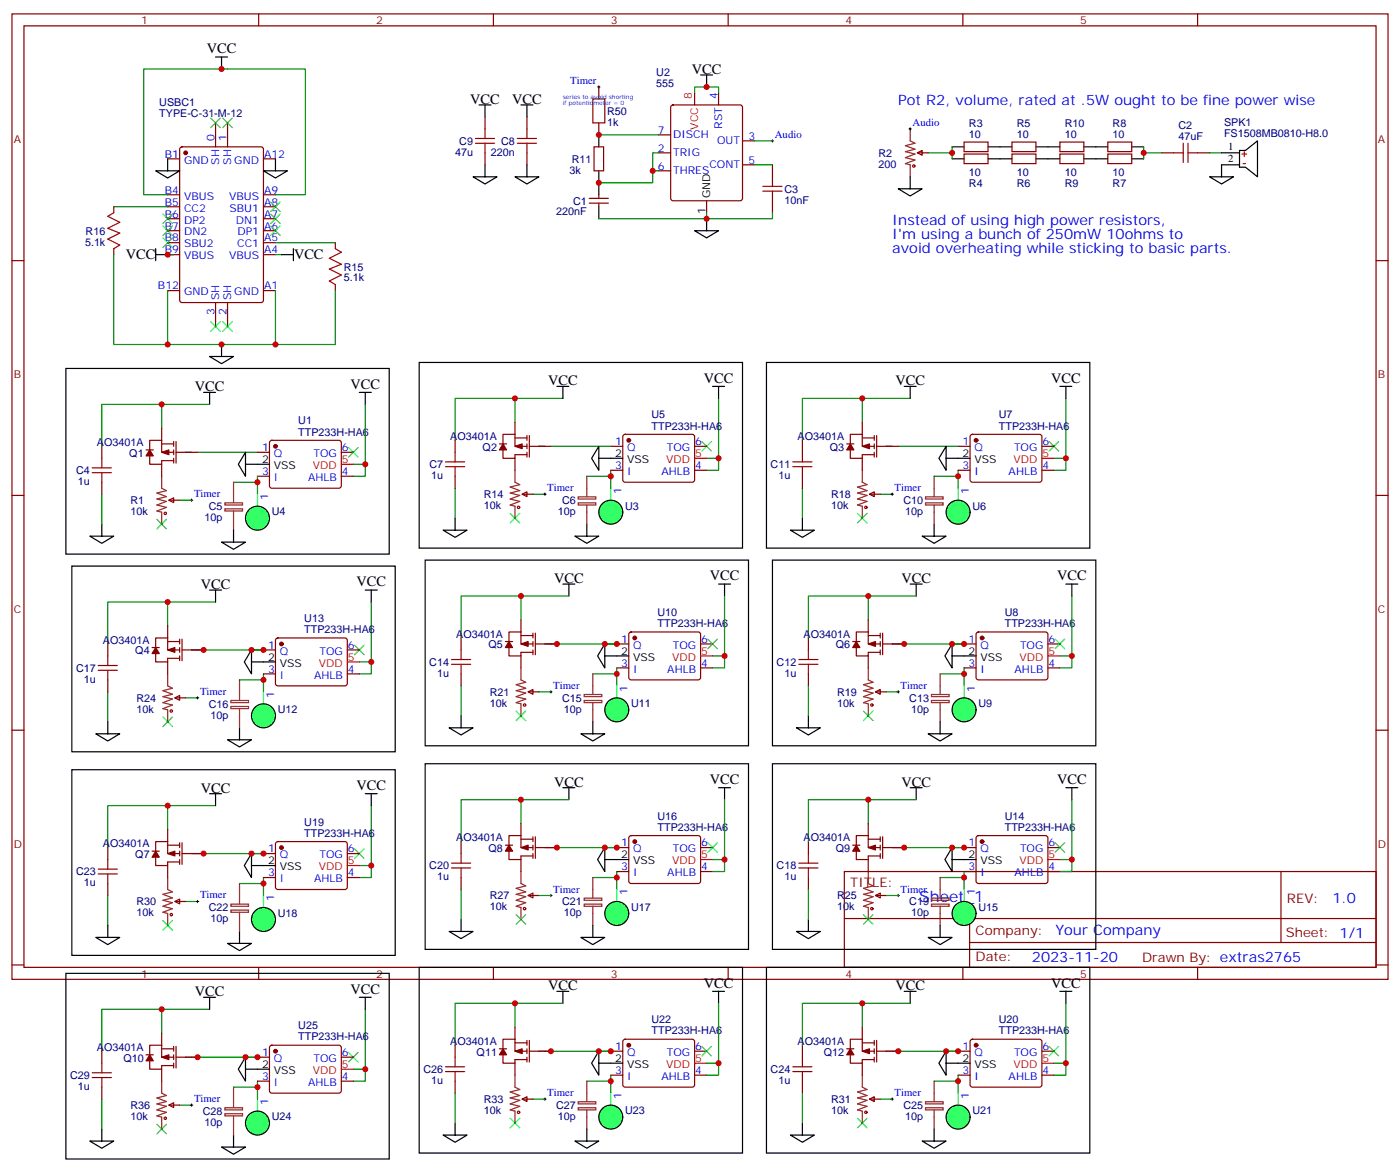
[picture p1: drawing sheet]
<svg xmlns="http://www.w3.org/2000/svg" width="412mm" height="345mm" viewBox="0 0 412 345" stroke-linecap="round" stroke-linejoin="round" font-family="sans-serif">
<defs><g id="words">
<text font-size="4.6" fill="#00f" x="270.8" y="265.7">Sheet_1</text>
<g font-size="4.2">
<text x="60.9" y="15.6">VCC</text>
<text x="203.8" y="21.7">VCC</text>
<text x="138.5" y="30.5">VCC</text>
<text x="150.9" y="30.5">VCC</text>
<text x="37" y="76.4">VCC</text>
<text x="86.6" y="76.4">VCC</text>
<text x="161.5" y="113.5">VCC</text>
<text x="207.3" y="112.7">VCC</text>
<text x="263.8" y="113.5">VCC</text>
<text x="309.6" y="112.7">VCC</text>
<text x="57.4" y="115.2">VCC</text>
<text x="103.2" y="114.5">VCC</text>
<text x="59.1" y="173.5">VCC</text>
<text x="105" y="172.7">VCC</text>
<text x="163.2" y="171.7">VCC</text>
<text x="209.1" y="170.9">VCC</text>
<text x="265.5" y="171.7">VCC</text>
<text x="311.4" y="170.9">VCC</text>
<text x="59.1" y="233.4">VCC</text>
<text x="105" y="232.6">VCC</text>
<text x="163.2" y="231.7">VCC</text>
<text x="209.1" y="230.9">VCC</text>
<text x="265.5" y="231.7">VCC</text>
<text x="311.4" y="230.9">VCC</text>
<text x="57.4" y="293.4">VCC</text>
<text x="103.2" y="292.6">VCC</text>
<text x="161.5" y="291.6">VCC</text>
<text x="207.3" y="290.9">VCC</text>
<text x="263.8" y="291.6">VCC</text>
<text x="309.6" y="290.9">VCC</text>
</g>
<g font-size="4.2" fill="#00f">
<text x="264.6" y="30.9">Pot R2, volume, rated at .5W ought to be fine power wise</text>
<text x="262.8" y="66.2">Instead of using high power resistors,</text>
<text x="262.8" y="70.4">I'm using a bunch of 250mW 10ohms to</text>
<text x="262.8" y="74.6">avoid overheating while sticking to basic parts.</text>
<text x="392.5" y="265.9">1.0</text>
<text x="310.9" y="275.5">Your Company</text>
<text x="304" y="283.3">2023-11-20</text>
</g>
<g font-size="3.9" fill="#800">
<text x="250.5" y="261.3">TITLE:</text>
<text x="379.1" y="265.9">REV:</text>
<text x="287.4" y="275.5">Company:</text>
<text x="378.7" y="276.1">Sheet: 1/1</text>
<text x="287.4" y="283.1">Date:</text>
<text x="336.4" y="283.2">Drawn By: extras2765</text>
</g>
<g font-size="3.2" fill="#800">
<text x="41.6" y="7.1">1</text>
<text x="110.8" y="7.1">2</text>
<text x="179.9" y="7.1">3</text>
<text x="249.1" y="7.1">4</text>
<text x="318.2" y="7.1">5</text>
<text x="4.1" y="42.2">A</text>
<text x="405.9" y="42.2">A</text>
<text x="4.1" y="111.3">B</text>
<text x="405.9" y="111.3">B</text>
<text x="4.1" y="180.5">C</text>
<text x="405.9" y="180.5">C</text>
<text x="4.1" y="249.6">D</text>
<text x="405.9" y="249.6">D</text>
<text x="41.6" y="287.9">1</text>
<text x="110.8" y="287.9">2</text>
<text x="179.9" y="287.9">3</text>
<text x="249.1" y="287.9">4</text>
<text x="318.2" y="287.9">5</text>
</g>
<g font-size="3.2" fill="#000080">
<text x="193.3" y="22.4">U2</text>
<text x="193.3" y="25.6">555</text>
<text x="46.9" y="34.4">TYPE-C-31-M-12</text>
<text x="46.9" y="31.2">USBC1</text>
<text x="178.9" y="33.8">R50</text>
<text x="178.9" y="37">1k</text>
<text x="285.4" y="40.8">10</text>
<text x="285.4" y="37.5">R3</text>
<text x="299.5" y="40.8">10</text>
<text x="299.5" y="37.5">R5</text>
<text x="313.6" y="40.8">10</text>
<text x="313.6" y="37.5">R10</text>
<text x="327.7" y="40.8">10</text>
<text x="327.7" y="37.5">R8</text>
<text x="347.1" y="41.1">47uF</text>
<text x="347.1" y="38">C2</text>
<text x="360.6" y="40.3">FS1508MB0810-H8.0</text>
<text x="360.6" y="37.1">SPK1</text>
<text x="134.1" y="45.9">47u</text>
<text x="135.3" y="42.6">C9</text>
<text x="144.6" y="45.9">220n</text>
<text x="147.6" y="42.6">C8</text>
<text x="168.4" y="47.9">R11</text>
<text x="258.7" y="46.1">R2</text>
<text x="167.7" y="51.1">3k</text>
<text x="258.7" y="49.4">200</text>
<text x="285.4" y="51.7">10</text>
<text x="299.5" y="51.7">10</text>
<text x="313.6" y="51.7">10</text>
<text x="327.7" y="51.7">10</text>
<text x="231.1" y="60">10nF</text>
<text x="231.1" y="56.8">C3</text>
<text x="285.4" y="55">R4</text>
<text x="299.5" y="55">R6</text>
<text x="313.6" y="55">R9</text>
<text x="327.7" y="55">R7</text>
<text x="163.9" y="63.4">220nF</text>
<text x="168.8" y="60.3">C1</text>
<text x="25.2" y="69.1">R16</text>
<text x="25" y="72.3">5.1k</text>
<text x="101.2" y="82.9">5.1k</text>
<text x="101.2" y="79.7">R15</text>
<text x="87.9" y="125">U1</text>
<text x="191.9" y="123.3">U5</text>
<text x="294.2" y="123.3">U7</text>
<text x="28.6" y="131.4">AO3401A</text>
<text x="87.9" y="128.3">TTP233H-HA6</text>
<text x="132.6" y="129.6">AO3401A</text>
<text x="191.9" y="126.5">TTP233H-HA6</text>
<text x="234.9" y="129.6">AO3401A</text>
<text x="294.2" y="126.5">TTP233H-HA6</text>
<text x="38.1" y="134.5">Q1</text>
<text x="126.5" y="137.8">C7</text>
<text x="142.2" y="132.8">Q2</text>
<text x="227" y="137.8">C11</text>
<text x="244.5" y="132.8">Q3</text>
<text x="22.4" y="139.6">C4</text>
<text x="22.9" y="142.9">1u</text>
<text x="127" y="141.1">1u</text>
<text x="229.3" y="141.1">1u</text>
<text x="38.4" y="148.5">R1</text>
<text x="142.5" y="149.9">10k</text>
<text x="142.5" y="146.7">R14</text>
<text x="165.6" y="148.5">C6</text>
<text x="244.8" y="149.9">10k</text>
<text x="244.8" y="146.7">R18</text>
<text x="266.1" y="148.5">C10</text>
<text x="38.4" y="151.7">10k</text>
<text x="60.3" y="153.5">10p</text>
<text x="61.5" y="150.2">C5</text>
<text x="80.1" y="151.8">U4</text>
<text x="164.3" y="151.7">10p</text>
<text x="184.1" y="150.1">U3</text>
<text x="266.6" y="151.7">10p</text>
<text x="286.5" y="150.1">U6</text>
<text x="89.6" y="183.2">U13</text>
<text x="193.7" y="184.7">TTP233H-HA6</text>
<text x="193.7" y="181.5">U10</text>
<text x="296" y="184.7">TTP233H-HA6</text>
<text x="296" y="181.5">U8</text>
<text x="30.3" y="189.6">AO3401A</text>
<text x="89.6" y="186.5">TTP233H-HA6</text>
<text x="134.4" y="187.8">AO3401A</text>
<text x="143.9" y="191">Q5</text>
<text x="236.7" y="187.8">AO3401A</text>
<text x="246.2" y="191">Q6</text>
<text x="22.4" y="197.8">C17</text>
<text x="39.9" y="192.7">Q4</text>
<text x="126.5" y="196.1">C14</text>
<text x="228.8" y="196.1">C12</text>
<text x="24.7" y="201.1">1u</text>
<text x="128.8" y="199.3">1u</text>
<text x="231.1" y="199.3">1u</text>
<text x="40.2" y="209.9">10k</text>
<text x="40.2" y="206.7">R24</text>
<text x="61.5" y="208.5">C16</text>
<text x="144.3" y="208.1">10k</text>
<text x="144.3" y="204.9">R21</text>
<text x="165.6" y="206.7">C15</text>
<text x="166.1" y="209.9">10p</text>
<text x="185.9" y="208.3">U11</text>
<text x="246.6" y="208.1">10k</text>
<text x="246.6" y="204.9">R19</text>
<text x="267.9" y="206.7">C13</text>
<text x="268.4" y="209.9">10p</text>
<text x="288.2" y="208.3">U9</text>
<text x="62" y="211.7">10p</text>
<text x="81.8" y="210">U12</text>
<text x="89.6" y="243.2">U19</text>
<text x="193.7" y="244.7">TTP233H-HA6</text>
<text x="193.7" y="241.4">U16</text>
<text x="296" y="244.7">TTP233H-HA6</text>
<text x="296" y="241.4">U14</text>
<text x="30.3" y="249.5">AO3401A</text>
<text x="89.6" y="246.5">TTP233H-HA6</text>
<text x="134.4" y="247.8">AO3401A</text>
<text x="143.9" y="250.9">Q8</text>
<text x="236.7" y="247.8">AO3401A</text>
<text x="246.2" y="250.9">Q9</text>
<text x="22.4" y="257.8">C23</text>
<text x="39.9" y="252.7">Q7</text>
<text x="126.5" y="256">C20</text>
<text x="228.8" y="256">C18</text>
<text x="24.7" y="261">1u</text>
<text x="128.8" y="259.3">1u</text>
<text x="231.1" y="259.3">1u</text>
<text x="40.2" y="269.8">10k</text>
<text x="40.2" y="266.6">R30</text>
<text x="61.5" y="268.4">C22</text>
<text x="144.3" y="268.1">10k</text>
<text x="144.3" y="264.9">R27</text>
<text x="165.6" y="266.7">C21</text>
<text x="166.1" y="269.9">10p</text>
<text x="185.9" y="268.2">U17</text>
<text x="246.6" y="268.1">10k</text>
<text x="246.6" y="264.9">R25</text>
<text x="267.9" y="266.7">C19</text>
<text x="268.4" y="269.9">10p</text>
<text x="288.2" y="268.2">U15</text>
<text x="62" y="271.6">10p</text>
<text x="81.8" y="270">U18</text>
<text x="87.9" y="303.2">U25</text>
<text x="191.9" y="304.7">TTP233H-HA6</text>
<text x="191.9" y="301.4">U22</text>
<text x="294.2" y="304.7">TTP233H-HA6</text>
<text x="294.2" y="301.4">U20</text>
<text x="28.6" y="309.5">AO3401A</text>
<text x="87.9" y="306.4">TTP233H-HA6</text>
<text x="132.6" y="307.7">AO3401A</text>
<text x="140.4" y="310.9">Q11</text>
<text x="234.9" y="307.7">AO3401A</text>
<text x="242.7" y="310.9">Q12</text>
<text x="20.6" y="317.8">C29</text>
<text x="36.3" y="312.7">Q10</text>
<text x="124.7" y="316">C26</text>
<text x="227" y="316">C24</text>
<text x="22.9" y="321">1u</text>
<text x="127" y="319.3">1u</text>
<text x="229.3" y="319.3">1u</text>
<text x="38.4" y="329.8">10k</text>
<text x="38.4" y="326.6">R36</text>
<text x="59.7" y="328.4">C28</text>
<text x="80.1" y="330">U24</text>
<text x="142.5" y="328">10k</text>
<text x="142.5" y="324.9">R33</text>
<text x="163.8" y="326.6">C27</text>
<text x="164.3" y="329.8">10p</text>
<text x="184.1" y="328.2">U23</text>
<text x="244.8" y="328">10k</text>
<text x="244.8" y="324.9">R31</text>
<text x="266.1" y="326.6">C25</text>
<text x="266.6" y="329.8">10p</text>
<text x="286.5" y="328.2">U21</text>
<text x="60.3" y="331.6">10p</text>
</g>
<g font-size="3.2" fill="#00f">
<text x="167.9" y="24.7">Timer</text>
<text x="211.3" y="29.1" transform="rotate(-90 211.3 29.1)">4</text>
<text x="63.1" y="41.5" transform="rotate(-90 63.1 41.5)">0</text>
<text x="66.7" y="41.5" transform="rotate(-90 66.7 41.5)">1</text>
<text x="193.8" y="39.4">7</text>
<text x="198.3" y="40.8">DISCH</text>
<text x="212.7" y="37.9" transform="rotate(-90 212.7 37.9)">RST</text>
<text x="220.5" y="41.1">3</text>
<text x="228.2" y="40.6">Audio</text>
<text x="268.8" y="37.1">Audio</text>
<text x="48.5" y="46.4">B1</text>
<text x="77.8" y="46.4">A12</text>
<text x="193.8" y="44.7">2</text>
<text x="198.3" y="46.1">TRIG</text>
<text x="211.2" y="42.5">OUT</text>
<text x="54.2" y="48.2">GND</text>
<text x="64.6" y="48.5" transform="rotate(-90 64.6 48.5)">SH</text>
<text x="68.1" y="48.5" transform="rotate(-90 68.1 48.5)">SH</text>
<text x="69" y="48.2">GND</text>
<text x="193.8" y="50">6</text>
<text x="198.3" y="51.4">THRES</text>
<text x="209" y="49.6">CONT</text>
<text x="220.5" y="48.2">5</text>
<text x="48.5" y="57">B4</text>
<text x="54.2" y="58.8">VBUS</text>
<text x="67.5" y="58.8">VBUS</text>
<text x="77.8" y="57">A9</text>
<text x="48.5" y="60.5">B5</text>
<text x="48.5" y="64.1">B6</text>
<text x="54.2" y="62.3">CC2</text>
<text x="54.2" y="65.8">DP2</text>
<text x="67.6" y="62.3">SBU1</text>
<text x="69.5" y="65.8">DN1</text>
<text x="77.8" y="64.1">A7</text>
<text x="77.8" y="60.5">A8</text>
<text x="48.5" y="67.6">B7</text>
<text x="48.5" y="71.1">B8</text>
<text x="54.2" y="69.4">DN2</text>
<text x="69.9" y="69.4">DP1</text>
<text x="77.8" y="71.1">A5</text>
<text x="77.8" y="67.6">A6</text>
<text x="48.5" y="74.6">B9</text>
<text x="54.2" y="72.9">SBU2</text>
<text x="54.2" y="76.4">VBUS</text>
<text x="67.5" y="76.4">VBUS</text>
<text x="69.9" y="72.9">CC1</text>
<text x="77.8" y="74.6">A4</text>
<text x="46.5" y="85.2">B12</text>
<text x="54.2" y="87">GND</text>
<text x="64.6" y="88.4" transform="rotate(-90 64.6 88.4)">SH</text>
<text x="68.1" y="88.4" transform="rotate(-90 68.1 88.4)">SH</text>
<text x="69" y="87">GND</text>
<text x="77.8" y="85.2">A1</text>
<text x="63.1" y="92.9" transform="rotate(-90 63.1 92.9)">3</text>
<text x="66.7" y="92.9" transform="rotate(-90 66.7 92.9)">2</text>
<text x="181.3" y="131.1">1</text>
<text x="204.8" y="131.1">6</text>
<text x="283.6" y="131.1">1</text>
<text x="307.1" y="131.1">6</text>
<text x="77.2" y="132.9">1</text>
<text x="80.7" y="134.6">Q</text>
<text x="92.3" y="134.6">TOG</text>
<text x="100.7" y="132.9">6</text>
<text x="184.7" y="132.9">Q</text>
<text x="196.4" y="132.9">TOG</text>
<text x="287.1" y="132.9">Q</text>
<text x="298.7" y="132.9">TOG</text>
<text x="77.2" y="139.9">3</text>
<text x="80.7" y="141.7">I</text>
<text x="90.7" y="141.7">AHLB</text>
<text x="100.7" y="139.9">4</text>
<text x="181.3" y="138.1">3</text>
<text x="184.7" y="139.9">I</text>
<text x="194.8" y="139.9">AHLB</text>
<text x="204.8" y="138.1">4</text>
<text x="283.6" y="138.1">3</text>
<text x="287.1" y="139.9">I</text>
<text x="297.1" y="139.9">AHLB</text>
<text x="307.1" y="138.1">4</text>
<text x="57.1" y="146.4">Timer</text>
<text x="79" y="147.3" transform="rotate(-90 79 147.3)">1</text>
<text x="161.2" y="144.7">Timer</text>
<text x="183.1" y="145.6" transform="rotate(-90 183.1 145.6)">1</text>
<text x="263.5" y="144.7">Timer</text>
<text x="285.4" y="145.6" transform="rotate(-90 285.4 145.6)">1</text>
<text x="78.9" y="191.1">1</text>
<text x="102.5" y="191.1">6</text>
<text x="183" y="189.3">1</text>
<text x="186.5" y="191.1">Q</text>
<text x="198.2" y="191.1">TOG</text>
<text x="206.6" y="189.3">6</text>
<text x="285.3" y="189.3">1</text>
<text x="288.8" y="191.1">Q</text>
<text x="300.5" y="191.1">TOG</text>
<text x="308.9" y="189.3">6</text>
<text x="82.4" y="192.8">Q</text>
<text x="94.1" y="192.8">TOG</text>
<text x="183" y="196.4">3</text>
<text x="206.6" y="196.4">4</text>
<text x="285.3" y="196.4">3</text>
<text x="308.9" y="196.4">4</text>
<text x="78.9" y="198.1">3</text>
<text x="82.4" y="199.9">I</text>
<text x="92.5" y="199.9">AHLB</text>
<text x="102.5" y="198.1">4</text>
<text x="163" y="202.9">Timer</text>
<text x="184.9" y="203.8" transform="rotate(-90 184.9 203.8)">1</text>
<text x="186.5" y="198.1">I</text>
<text x="196.6" y="198.1">AHLB</text>
<text x="265.3" y="202.9">Timer</text>
<text x="287.2" y="203.8" transform="rotate(-90 287.2 203.8)">1</text>
<text x="288.8" y="198.1">I</text>
<text x="298.9" y="198.1">AHLB</text>
<text x="58.9" y="204.6">Timer</text>
<text x="80.8" y="205.5" transform="rotate(-90 80.8 205.5)">1</text>
<text x="78.9" y="251">1</text>
<text x="102.5" y="251">6</text>
<text x="183" y="249.3">1</text>
<text x="186.5" y="251">Q</text>
<text x="198.2" y="251">TOG</text>
<text x="206.6" y="249.3">6</text>
<text x="285.3" y="249.3">1</text>
<text x="288.8" y="251">Q</text>
<text x="300.5" y="251">TOG</text>
<text x="308.9" y="249.3">6</text>
<text x="82.4" y="252.8">Q</text>
<text x="94.1" y="252.8">TOG</text>
<text x="183" y="256.3">3</text>
<text x="206.6" y="256.3">4</text>
<text x="285.3" y="256.3">3</text>
<text x="308.9" y="256.3">4</text>
<text x="78.9" y="258.1">3</text>
<text x="82.4" y="259.9">I</text>
<text x="92.5" y="259.9">AHLB</text>
<text x="102.5" y="258.1">4</text>
<text x="163" y="262.9">Timer</text>
<text x="184.9" y="263.7" transform="rotate(-90 184.9 263.7)">1</text>
<text x="186.5" y="258.1">I</text>
<text x="196.6" y="258.1">AHLB</text>
<text x="265.3" y="262.9">Timer</text>
<text x="287.2" y="263.7" transform="rotate(-90 287.2 263.7)">1</text>
<text x="288.8" y="258.1">I</text>
<text x="298.9" y="258.1">AHLB</text>
<text x="58.9" y="264.6">Timer</text>
<text x="80.8" y="265.5" transform="rotate(-90 80.8 265.5)">1</text>
<text x="77.2" y="311">1</text>
<text x="100.7" y="311">6</text>
<text x="181.3" y="309.2">1</text>
<text x="184.7" y="311">Q</text>
<text x="196.4" y="311">TOG</text>
<text x="204.8" y="309.2">6</text>
<text x="283.6" y="309.2">1</text>
<text x="287.1" y="311">Q</text>
<text x="298.7" y="311">TOG</text>
<text x="307.1" y="309.2">6</text>
<text x="80.7" y="312.8">Q</text>
<text x="92.3" y="312.8">TOG</text>
<text x="181.3" y="316.3">3</text>
<text x="204.8" y="316.3">4</text>
<text x="283.6" y="316.3">3</text>
<text x="307.1" y="316.3">4</text>
<text x="77.2" y="318.1">3</text>
<text x="80.7" y="319.8">I</text>
<text x="90.7" y="319.8">AHLB</text>
<text x="100.7" y="318.1">4</text>
<text x="161.2" y="322.8">Timer</text>
<text x="183.1" y="323.7" transform="rotate(-90 183.1 323.7)">1</text>
<text x="184.7" y="318.1">I</text>
<text x="194.8" y="318.1">AHLB</text>
<text x="263.5" y="322.8">Timer</text>
<text x="285.4" y="323.7" transform="rotate(-90 285.4 323.7)">1</text>
<text x="287.1" y="318.1">I</text>
<text x="297.1" y="318.1">AHLB</text>
<text x="57.1" y="324.6">Timer</text>
<text x="79" y="325.5" transform="rotate(-90 79 325.5)">1</text>
</g>
<g font-size="3.2" fill="#f00">
<text x="203.8" y="29" transform="rotate(-90 203.8 29)">8</text>
<text x="205.7" y="38.2" transform="rotate(-90 205.7 38.2)">VCC</text>
<text x="100.7" y="136.4">5</text>
<text x="196.2" y="136.4">VDD</text>
<text x="204.8" y="134.6">5</text>
<text x="298.6" y="136.4">VDD</text>
<text x="307.1" y="134.6">5</text>
<text x="92.2" y="138.1">VDD</text>
<text x="93.9" y="196.4">VDD</text>
<text x="102.5" y="194.6">5</text>
<text x="198" y="194.6">VDD</text>
<text x="206.6" y="192.8">5</text>
<text x="300.3" y="194.6">VDD</text>
<text x="308.9" y="192.8">5</text>
<text x="93.9" y="256.3">VDD</text>
<text x="102.5" y="254.6">5</text>
<text x="198" y="254.6">VDD</text>
<text x="206.6" y="252.8">5</text>
<text x="300.3" y="254.6">VDD</text>
<text x="308.9" y="252.8">5</text>
<text x="92.2" y="316.3">VDD</text>
<text x="100.7" y="314.5">5</text>
<text x="196.2" y="314.5">VDD</text>
<text x="204.8" y="312.8">5</text>
<text x="298.6" y="314.5">VDD</text>
<text x="307.1" y="312.8">5</text>
</g>
<g font-size="3.2">
<text x="361.8" y="44.3">1</text>
<text x="361.8" y="47.8">2</text>
<text x="209.2" y="58.4" transform="rotate(-90 209.2 58.4)">GND</text>
<text x="207.8" y="62.9" transform="rotate(-90 207.8 62.9)">1</text>
<text x="77.2" y="136.4">2</text>
<text x="181.3" y="134.6">2</text>
<text x="184.7" y="136.4">VSS</text>
<text x="283.6" y="134.6">2</text>
<text x="287.1" y="136.4">VSS</text>
<text x="80.7" y="138.1">VSS</text>
<text x="78.9" y="194.6">2</text>
<text x="82.4" y="196.4">VSS</text>
<text x="183" y="192.8">2</text>
<text x="186.5" y="194.6">VSS</text>
<text x="285.3" y="192.8">2</text>
<text x="288.8" y="194.6">VSS</text>
<text x="78.9" y="254.6">2</text>
<text x="82.4" y="256.3">VSS</text>
<text x="183" y="252.8">2</text>
<text x="186.5" y="254.6">VSS</text>
<text x="285.3" y="252.8">2</text>
<text x="288.8" y="254.6">VSS</text>
<text x="77.2" y="314.5">2</text>
<text x="80.7" y="316.3">VSS</text>
<text x="181.3" y="312.8">2</text>
<text x="184.7" y="314.5">VSS</text>
<text x="283.6" y="312.8">2</text>
<text x="287.1" y="314.5">VSS</text>
</g>
<g font-size="1.8" fill="#00f">
<text x="165.8" y="29.1">series to avoid shorting</text>
<text x="165.8" y="30.9">if potentiometer = 0</text>
</g>
</g></defs>
<g fill="none" stroke="#870000" stroke-width=".35">
<path d="M3.5 4.1h405.4v284.3h-405.4zM7.1 7.6h398.2v277.3h-398.2zM76.2 4.1v3.5M145.3 4.1v3.5M214.5 4.1v3.5M283.6 4.1v3.5M352.8 4.1v3.5M63.5 36.2v7.1M67 36.2v7.1M142.9 34.4v3.6M155.2 34.4v3.6M176.4 25.6v3.5"/>
<path d="M176.4 36.2v3.5M194 39.7h3.6M197.8 31.1l.5-.2h19.7l.5 .2 .2 .5v26.8l-.2 .5-.5 .2h-19.7l-.5-.2-.2-.5v-26.8zM204.6 27.4v3.5M211.7 27.4v3.5M49.4 46.8h3.5M49.4 57.4h3.5M53.2 43.5l.4-.2h23.3l.7 .4v44.7l-.5 .7h-23.5l-.6-.5-.1-44.6zM77.6 46.8h3.5M77.6 57.4h3.5M142.9 45v3.5M155.2 45v3.5"/>
<path d="M173.6 59.8h5.6M173.6 58.4h5.6M175 43.3h2.8v7h-2.8zM176.4 57.4v1M176.4 59.8v1.1M194 50.3h3.6M194 45h3.6M208.1 59.1v3.6M218.7 48.5h3.5M218.7 41.5h3.5M227.5 48.5v3.6M227.5 59.1v3.6"/>
<path d="M270.2 45l1.4-.7v1.4zM270.2 45h3.2M284 41.8h7v2.9h-7zM284 45.4h7v2.8h-7zM298.1 41.8h7.1v2.9h-7.1zM298.1 45.4h7.1v2.8h-7.1zM312.2 45.4h7.1v2.8h-7.1zM312.2 41.8h7.1v2.9h-7.1zM326.3 45.4h7.1v2.8h-7.1zM326.3 41.8h7.1v2.9h-7.1zM342.2 45h3.5M352.8 45h3.5"/>
<path d="M3.5 76.8h3.6M33.5 60.9v1.8M33.5 73.2v1.8M49.4 60.9h3.5M49.4 64.4h3.5M49.4 67.9h3.5M49.4 71.5h3.5M49.4 75h3.5M77.6 60.9h3.5M77.6 64.4h3.5M77.6 67.9h3.5M77.6 71.5h3.5"/>
<path d="M77.6 75h3.5M98.8 71.5v1.7M405.3 76.8h3.6M49.4 85.6h3.5M63.5 89.1v7.1M67 89.1v7.1M77.6 85.6h3.5M98.8 83.8v1.8M30 131.4v3.6M75.8 133.2h3.6M79.6 129.9l.5-.2h20l.4 .7v13l-.7 .4-20-.1-.4-.6v-12.7zM100.5 133.2h3.6"/>
<path d="M3.5 145.9h3.6M30 142v3.6M49.7 147.3l1.5-.7v1.4zM49.7 147.3h3.2M75.8 140.3h3.6M100.5 140.3h3.6M405.3 145.9h3.6M3.5 215.1h3.6M405.3 215.1h3.6M248.7 256.7h156.6v28.2h-156.6zM377.3 256.7v20.9M248.7 270.5h156.5"/>
<path d="M285.6 277.6h119.6M285.6 270.5v14.1M3.5 284.2h3.6M76.2 284.9v3.5M145.3 284.9v3.5M214.5 284.9v3.5M283.6 284.9v3.5M352.8 284.9v3.5M405.3 284.2h3.6"/>
</g>
<g fill="#870000" stroke="#870000" stroke-width=".35">
<circle cx="54.7" cy="45" r=".53"/>
<circle cx="81.1" cy="131.4" r=".53"/>
</g>
<path d="M268.1 38v3.5l1.4 .7-2.8 .7 2.8 1.1-2.8 .7 2.8 .7-2.8 1 2.8 .7-2.8 1.1 1.4 .3v3.6M47.6 140.3v3.5l1.4 .7-2.8 .7 2.8 1.1-2.8 .7 2.8 .7-2.8 1 2.8 .7-2.8 1.1 1.4 .3v3.6" fill="none" stroke="#8c2424" stroke-width=".35"/>
<g fill="none" stroke="#a10000" stroke-width=".35">
<path d="M142.9 38v2.8M155.2 38v2.8M174.6 29.1h3.6v7.1h-3.6zM140.1 42.2h5.6M140.1 40.8h5.6M142.9 42.2v2.8M152.4 42.2h5.6M152.4 40.8h5.6M155.2 42.2v2.8M224.7 56.3h5.7M224.7 54.9h5.7M227.5 52.1v2.8"/>
<path d="M227.5 56.3v2.8M345.7 45h2.8M348.5 42.2v5.6M350 45h2.8M350 42.2v5.6M33.5 62.7l-1.8 1 3.6 1.8-3.6 1.7 3.6 1.5-3.6 1.7 3.6 1.8-1.8 1M98.8 73.2l1.7 1.1-3.5 1.8 3.5 1.7-3.5 1.4 3.5 1.8-3.5 1.8 1.8 1M27.2 139.2h5.6M27.2 137.8h5.6M30 135v2.8M30 139.2v2.8"/>
<circle cx="269.2" cy="48.9" r=".35"/>
<circle cx="48.7" cy="151.2" r=".35"/>
</g>
<g fill="none" stroke="#000" stroke-width=".35">
<path d="M63.5 16.8h3.5M65.3 16.8v3.5M141.1 30.9h3.5M142.9 30.9v3.5M153.5 30.9h3.5M155.2 30.9v3.5M176.4 39.7v3.6M206.4 22.1h3.5M208.1 22.1v3.5M45.9 50.3h7l-3.5 2.1zM49.4 46.8v3.5M77.6 50.3h7.1l-3.6 2.1z"/>
<path d="M81.1 46.8v3.5M139.3 52.1h7.1l-3.5 2.1zM142.9 48.5v3.6M151.7 52.1h7l-3.5 2.1zM155.2 48.5v3.6M176.4 50.3v7.1M264.6 55.6h7l-3.5 2.1zM268.1 52.1v3.5M280.5 43.3h3.5M280.5 46.8h3.5M291 43.3h7.1M291 46.8h7.1"/>
<path d="M305.2 43.3h7M305.2 46.8h7M319.3 43.3h7M319.3 46.8h7M333.4 43.3h3.5M333.4 46.8h3.5M356.3 52.1h7.1l-3.6 2.1zM359.8 45h5.3M365.1 44.3h1.8l3.5-2.8v10.6l-3.5-2.9h-1.8zM365.1 48.5h-5.3v3.6M45.9 75h3.5M45.9 73.2v3.6"/>
<path d="M82.9 75h3.5M86.4 73.2v3.6M176.4 60.9v3.5M204.6 67.9h7.1l-3.6 2.2zM208.1 64.4v3.5M19.4 108.5h95.3v54.7h-95.3zM60 115.6h3.5M61.7 105h7.1l-3.5 2.1zM61.7 115.6v3.5M65.3 101.5v3.5M105.8 115.6h3.6M107.6 115.6v3.5"/>
<path d="M75.8 136.7h3.6M26.5 157.9h7l-3.5 2.1zM30 154.4v3.5"/>
</g>
<g fill="none" stroke="#008700" stroke-width=".35">
<path d="M176.4 39.7h17.6M204.6 27.4v-1.8h7.1v1.8M49.4 57.4h-7.1v-37.1h47.7v37.1h-8.9M192.3 50.3h1.7M194 45h-1.7v8.8h-15.9M222.2 48.5h5.3M222.2 41.5h5.3M273.4 45h7.1M280.5 43.3v3.5M336.9 45h5.3M336.9 43.3v3.5M356.3 45h3.5"/>
<path d="M33.5 75v26.5h65.3v-15.9M33.5 60.9h15.9M49.4 75h1.8M81.1 71.5h17.7M81.1 75h1.8M176.4 64.4h31.7M208.1 62.7v1.7M227.5 62.7v1.7h-19.4M49.4 85.6v15.9M81.1 85.6v15.9M47.6 119.1h-17.6v12.3M61.7 119.1h-14.1v7.1"/>
<path d="M107.6 119.1v17.6h-3.5M54.7 133.2h1.7M58.2 133.2h17.6M107.6 136.7v3.6h-3.5M30 145.6v8.8M52.9 147.3h3.5M68.8 142h7v3.6"/>
</g>
<path d="M176 25.6h.7M176.4 25.3v.7M267.8 38h.7M268.1 37.6v.7M227.2 41.5h.7M227.5 41.1v.7M56.1 147.3h.7M56.4 147v.7" fill="none" stroke="#000" stroke-width=".29"/>
<g fill="none" stroke="#3c3" stroke-width=".35">
<path d="M62.1 34.8l2.8 2.8M64.9 34.8l-2.8 2.8M65.6 34.8l2.8 2.8M68.4 34.8l-2.8 2.8M79.7 59.5l2.8 2.8M82.5 59.5l-2.8 2.8M48 63l2.8 2.8M48 66.5l2.8 2.9M48 70.1l2.8 2.8M50.8 63l-2.8 2.8M50.8 66.5l-2.8 2.9M50.8 70.1l-2.8 2.8"/>
<path d="M79.7 63l2.8 2.8M79.7 66.5l2.8 2.9M82.5 63l-2.8 2.8M82.5 66.5l-2.8 2.9M62.1 94.8l2.8 2.8M64.9 94.8l-2.8 2.8M65.6 94.8l2.8 2.8M68.4 94.8l-2.8 2.8"/>
</g>
<path d="M365.8 45.4h1.4M366.2 48.2h.7M366.5 44.7v1.4M100.5 136.7h3.6" fill="none" stroke="#f00" stroke-width=".35"/>
<path d="M75.8 145.6v7" fill="none" stroke="#3f6" stroke-width=".35"/>
<circle cx="75.8" cy="152.6" r="3.5" fill="#3f6" stroke="#000" stroke-width=".35"/>
<path d="M66.3 148.1h5.1v.6h-5.1zM66.3 149.9h5.1v.6h-5.1zM68.8 142v6M68.8 150.5v5.6M170.3 146.3h5.2v.7h-5.2zM170.3 148.1h5.2v.6h-5.2zM172.9 140.3v6M172.9 148.7v5.7" fill="none" stroke="#8c2424" stroke-width=".35"/>
<path d="M65.3 159.7h7l-3.5 2.1zM68.8 156.1v3.6M169.3 157.9h7.1l-3.5 2.1zM172.9 154.4v3.5" fill="none" stroke="#000" stroke-width=".35"/>
<path d="M179.9 138.5v1.8M75.8 140.3v1.7" fill="none" stroke="#008700" stroke-width=".35"/>
<path d="M102.7 131.8l2.8 2.8M105.5 131.8l-2.8 2.8M206.7 130l2.8 2.9M209.5 130l-2.8 2.9" fill="none" stroke="#3c3" stroke-width=".35"/>
<path d="M179.9 143.8v7" fill="none" stroke="#3f6" stroke-width=".35"/>
<circle cx="179.9" cy="150.8" r="3.5" fill="#3f6" stroke="#000" stroke-width=".35"/>
<path d="M151.7 117.3h-17.6v12.4M165.8 117.3h-14.1v7.1M211.7 117.3v17.7h-3.6M158.7 131.4h1.8M162.3 131.4h17.6M211.7 135v3.5h-3.6M282.2 138.5v1.8M134.1 143.8v8.8M157 145.6h3.5M172.9 140.3h7v3.5" fill="none" stroke="#008700" stroke-width=".35"/>
<path d="M123.5 106.8h95.2v54.6h-95.2zM164 113.8h3.6M165.8 113.8v3.5M209.9 113.8h3.5M211.7 113.8v3.5M179.9 135h3.5M130.5 156.1h7.1l-3.5 2.2zM134.1 152.6v3.5M271.6 157.9h7.1l-3.5 2.1zM275.2 154.4v3.5" fill="none" stroke="#000" stroke-width=".35"/>
<path d="M134.1 129.7v3.5M179.9 131.4h3.5M179.9 138.5h3.5M183.7 128.1l.4-.2 20.1 .1 .4 .6-.1 13-.6 .4h-20l-.5-.7v-12.7zM204.6 131.4h3.5M204.6 138.5h3.5M134.1 140.3v3.5M153.8 145.6l1.4-.7v1.4zM153.8 145.6h3.2" fill="none" stroke="#870000" stroke-width=".35"/>
<circle cx="185.2" cy="129.7" r=".53" fill="#870000" stroke="#870000" stroke-width=".35"/>
<path d="M204.6 135h3.5" fill="none" stroke="#f00" stroke-width=".35"/>
<g fill="none" stroke="#a10000" stroke-width=".35">
<path d="M131.2 137.4h5.7M131.2 136h5.7M134.1 133.2v2.8M134.1 137.4v2.9"/>
<circle cx="152.8" cy="149.4" r=".35"/>
</g>
<path d="M160.2 145.6h.7M160.5 145.2v.7" fill="none" stroke="#000" stroke-width=".29"/>
<path d="M151.7 138.5v3.5l1.4 .7-2.8 .7 2.8 1.1-2.8 .7 2.8 .7-2.8 1.1 2.8 .7-2.8 1 1.4 .4v3.5M272.6 146.3h5.2v.7h-5.2zM272.6 148.1h5.2v.6h-5.2zM275.2 140.3v6M275.2 148.7v5.7" fill="none" stroke="#8c2424" stroke-width=".35"/>
<path d="M309 130l2.9 2.9M311.9 130l-2.9 2.9" fill="none" stroke="#3c3" stroke-width=".35"/>
<path d="M282.2 143.8v7" fill="none" stroke="#3f6" stroke-width=".35"/>
<circle cx="282.2" cy="150.8" r="3.5" fill="#3f6" stroke="#000" stroke-width=".35"/>
<g fill="none" stroke="#008700" stroke-width=".35">
<path d="M254 117.3h-17.6v12.4M268.1 117.3h-14.1v7.1M314 117.3v17.7h-3.6M261.1 131.4h1.7M264.6 131.4h17.6M314 135v3.5h-3.6M236.4 143.8v8.8M259.3 145.6h3.5M275.2 140.3h7v3.5M255.8 175.5h-17.7v12.4M269.9 175.5h-14.1v7.1M315.7 175.5v17.7h-3.5"/>
<path d="M262.8 189.7h1.8M276.9 198.5h7.1v3.5M280.5 189.7h3.5M315.7 193.2v3.5h-3.5M238.1 202v8.8M261.1 203.8h3.5"/>
</g>
<g fill="none" stroke="#000" stroke-width=".35">
<path d="M225.8 106.8h95.2v54.6h-95.2zM266.3 113.8h3.6M268.1 113.8v3.5M312.2 113.8h3.5M314 113.8v3.5M282.2 135h3.6M232.8 156.1h7.1l-3.5 2.2zM236.4 152.6v3.5M227.5 165h95.3v54.6h-95.3zM268.1 172h3.5M269.9 172v3.5M314 172h3.5"/>
<path d="M315.7 172v3.5M284 193.2h3.5M234.6 214.3h7.1l-3.6 2.2zM238.1 210.8v3.5"/>
</g>
<g fill="none" stroke="#870000" stroke-width=".35">
<path d="M236.4 129.7v3.5M282.2 131.4h3.6M282.2 138.5h3.6M286 128.1l.5-.2 20 .1 .4 .6v13l-.7 .4h-20l-.4-.7v-12.7zM306.9 131.4h3.5M306.9 138.5h3.5M236.4 140.3v3.5M256.1 145.6l1.4-.7v1.4zM256.1 145.6h3.2M238.1 187.9v3.5M238.1 198.5v3.5M284 189.7h3.5"/>
<path d="M284 196.7h3.5M287.7 186.3l.5-.2 20 .1 .5 .6-.1 13-.6 .4h-20.1l-.4-.7v-12.7zM308.7 189.7h3.5M308.7 196.7h3.5M257.9 203.8l1.4-.7v1.4zM257.9 203.8h3.2"/>
</g>
<g fill="#870000" stroke="#870000" stroke-width=".35">
<circle cx="287.5" cy="129.7" r=".53"/>
<circle cx="289.3" cy="187.9" r=".53"/>
</g>
<path d="M306.9 135h3.5M308.7 193.2h3.5" fill="none" stroke="#f00" stroke-width=".35"/>
<g fill="none" stroke="#a10000" stroke-width=".35">
<path d="M233.5 137.4h5.7M233.5 136h5.7M236.4 133.2v2.8M236.4 137.4v2.9M235.3 195.7h5.6M235.3 194.2h5.6M238.1 191.4v2.8M238.1 195.7v2.8"/>
<circle cx="255.1" cy="149.4" r=".35"/>
<circle cx="256.8" cy="207.6" r=".35"/>
</g>
<path d="M262.5 145.6h.7M262.8 145.2v.7M264.2 203.8h.7M264.6 203.4v.7" fill="none" stroke="#000" stroke-width=".29"/>
<path d="M254 138.5v3.5l1.4 .7-2.8 .7 2.8 1.1-2.8 .7 2.8 .7-2.8 1.1 2.8 .7-2.8 1 1.4 .4v3.5M255.8 196.7v3.5l1.4 .7-2.8 .7 2.8 1.1-2.8 .7 2.8 .7-2.8 1.1 2.8 .7-2.8 1 1.4 .4v3.5" fill="none" stroke="#8c2424" stroke-width=".35"/>
<path d="M284 202v7.1" fill="none" stroke="#3f6" stroke-width=".35"/>
<circle cx="284" cy="209.1" r="3.5" fill="#3f6" stroke="#000" stroke-width=".35"/>
<path d="M153.5 196.7v3.5l1.4 .7-2.9 .7 2.9 1.1-2.9 .7 2.9 .7-2.9 1.1 2.9 .7-2.9 1 1.5 .4v3.5M276.9 198.5v6M274.4 204.5h5.2v.7h-5.2zM274.4 206.3h5.2v.6h-5.2zM276.9 206.9v5.7" fill="none" stroke="#8c2424" stroke-width=".35"/>
<path d="M125.2 165h95.3v54.6h-95.3zM165.8 172h3.5M167.6 172v3.5M211.7 172h3.5M213.4 172v3.5M181.7 193.2h3.5M132.3 214.3h7l-3.5 2.2zM135.8 210.8v3.5M273.4 216.1h7.1l-3.6 2.1zM276.9 212.6v3.5" fill="none" stroke="#000" stroke-width=".35"/>
<path d="M153.5 175.5h-17.7v12.4M167.6 175.5h-14.1v7.1M213.4 175.5v17.7h-3.5M160.5 189.7h1.8M174.6 198.5h7.1v3.5M178.2 189.7h3.5M213.4 193.2v3.5h-3.5M264.6 189.7h1.7M284 196.7v1.8M135.8 202v8.8M158.7 203.8h3.6" fill="none" stroke="#008700" stroke-width=".35"/>
<path d="M310.8 188.2l2.8 2.9M313.6 188.2l-2.8 2.9" fill="none" stroke="#3c3" stroke-width=".35"/>
<path d="M135.8 187.9v3.5M135.8 198.5v3.5M181.7 189.7h3.5M181.7 196.7h3.5M185.4 186.3l.5-.2 20 .1 .5 .6-.1 13-.6 .4h-20.1l-.4-.7v-12.7zM206.4 189.7h3.5M206.4 196.7h3.5M155.6 203.8l1.4-.7v1.4zM155.6 203.8h3.1" fill="none" stroke="#870000" stroke-width=".35"/>
<g fill="none" stroke="#a10000" stroke-width=".35">
<path d="M133 195.7h5.6M133 194.2h5.6M135.8 191.4v2.8M135.8 195.7v2.8"/>
<circle cx="154.5" cy="207.6" r=".35"/>
</g>
<path d="M161.9 203.8h.7M162.3 203.4v.7" fill="none" stroke="#000" stroke-width=".29"/>
<circle cx="187" cy="187.9" r=".53" fill="#870000" stroke="#870000" stroke-width=".35"/>
<path d="M206.4 193.2h3.5" fill="none" stroke="#f00" stroke-width=".35"/>
<path d="M181.7 202v7.1" fill="none" stroke="#3f6" stroke-width=".35"/>
<circle cx="181.7" cy="209.1" r="3.5" fill="#3f6" stroke="#000" stroke-width=".35"/>
<path d="M174.6 198.5v6M68 206.3h5.2v.6h-5.2zM68 208.1h5.2v.6h-5.2zM70.6 200.2v6M70.6 208.7v5.6M172.1 204.5h5.2v.7h-5.2zM172.1 206.3h5.2v.6h-5.2zM174.6 206.9v5.7" fill="none" stroke="#8c2424" stroke-width=".35"/>
<path d="M67 217.9h7.1l-3.5 2.1zM70.6 214.3v3.6M171.1 216.1h7.1l-3.6 2.1zM174.6 212.6v3.5" fill="none" stroke="#000" stroke-width=".35"/>
<path d="M58.2 191.4h1.8M77.6 198.5v1.7M162.3 189.7h1.7M181.7 196.7v1.8" fill="none" stroke="#008700" stroke-width=".35"/>
<path d="M104.4 190l2.8 2.8M107.2 190l-2.8 2.8M208.5 188.2l2.8 2.9M211.3 188.2l-2.8 2.9" fill="none" stroke="#3c3" stroke-width=".35"/>
<path d="M77.6 203.8v7" fill="none" stroke="#3f6" stroke-width=".35"/>
<circle cx="77.6" cy="210.8" r="3.5" fill="#3f6" stroke="#000" stroke-width=".35"/>
<g fill="none" stroke="#008700" stroke-width=".35">
<path d="M49.4 177.3h-17.7v12.4M63.5 177.3h-14.1v7.1M109.4 177.3v17.6h-3.6M56.4 191.4h1.8M74.1 191.4h3.5M109.4 194.9v3.6h-3.6M31.7 203.8v8.8M54.7 205.5h3.5M70.6 200.2h7v3.6M255.8 235.5h-17.7v12.4M269.9 235.5h-14.1v7.1M315.7 235.5v17.7h-3.5"/>
<path d="M262.8 249.6h1.8M276.9 258.4h7.1v3.6M280.5 249.6h3.5M315.7 253.2v3.5h-3.5M238.1 262v8.8M261.1 263.7h3.5"/>
</g>
<g fill="none" stroke="#000" stroke-width=".35">
<path d="M21.2 166.7h95.2v54.7h-95.2zM61.7 173.8h3.6M63.5 173.8v3.5M107.6 173.8h3.5M109.4 173.8v3.5M77.6 194.9h3.5M28.2 216.1h7.1l-3.6 2.1zM31.7 212.6v3.5M227.5 224.9h95.3v54.7h-95.3zM268.1 232h3.5M269.9 232v3.5M314 232h3.5"/>
<path d="M315.7 232v3.5M284 253.2h3.5M234.6 274.3h7.1l-3.6 2.1zM238.1 270.8v3.5"/>
</g>
<g fill="none" stroke="#870000" stroke-width=".35">
<path d="M31.7 189.7v3.5M77.6 191.4h3.5M77.6 198.5h3.5M81.4 188.1l.4-.2h20.1l.4 .7-.1 13-.6 .4-20-.1-.5-.6v-12.7zM102.3 191.4h3.5M102.3 198.5h3.5M31.7 200.2v3.6M51.5 205.5l1.4-.7v1.4zM51.5 205.5h3.2M238.1 247.9v3.5M238.1 258.4v3.6M284 249.6h3.5"/>
<path d="M284 256.7h3.5M287.7 246.3l.5-.2 20 .1 .5 .6-.1 13-.6 .4-20.1-.1-.4-.6v-12.7zM308.7 249.6h3.5M308.7 256.7h3.5M257.9 263.7l1.4-.7v1.4zM257.9 263.7h3.2"/>
</g>
<g fill="#870000" stroke="#870000" stroke-width=".35">
<circle cx="82.9" cy="189.7" r=".53"/>
<circle cx="289.3" cy="247.9" r=".53"/>
</g>
<path d="M102.3 194.9h3.5M308.7 253.2h3.5" fill="none" stroke="#f00" stroke-width=".35"/>
<g fill="none" stroke="#a10000" stroke-width=".35">
<path d="M28.9 197.4h5.7M28.9 196h5.7M31.7 193.2v2.8M31.7 197.4v2.8M235.3 255.6h5.6M235.3 254.2h5.6M238.1 251.4v2.8M238.1 255.6v2.8"/>
<circle cx="50.4" cy="209.4" r=".35"/>
<circle cx="256.8" cy="267.6" r=".35"/>
</g>
<path d="M57.9 205.5h.7M58.2 205.2v.7M264.2 263.7h.7M264.6 263.4v.7" fill="none" stroke="#000" stroke-width=".29"/>
<path d="M49.4 198.5v3.5l1.4 .7-2.8 .7 2.8 1.1-2.8 .7 2.8 .7-2.8 1 2.8 .7-2.8 1.1 1.4 .4v3.5M255.8 256.7v3.5l1.4 .7-2.8 .7 2.8 1.1-2.8 .7 2.8 .7-2.8 1 2.8 .8-2.8 1 1.4 .4v3.5" fill="none" stroke="#8c2424" stroke-width=".35"/>
<path d="M284 262v7" fill="none" stroke="#3f6" stroke-width=".35"/>
<circle cx="284" cy="269" r="3.5" fill="#3f6" stroke="#000" stroke-width=".35"/>
<path d="M153.5 256.7v3.5l1.4 .7-2.9 .7 2.9 1.1-2.9 .7 2.9 .7-2.9 1 2.9 .8-2.9 1 1.5 .4v3.5M276.9 258.4v6M274.4 264.5h5.2v.6h-5.2zM274.4 266.3h5.2v.6h-5.2zM276.9 266.9v5.7" fill="none" stroke="#8c2424" stroke-width=".35"/>
<path d="M125.2 224.9h95.3v54.7h-95.3zM165.8 232h3.5M167.6 232v3.5M211.7 232h3.5M213.4 232v3.5M181.7 253.2h3.5M132.3 274.3h7l-3.5 2.1zM135.8 270.8v3.5M273.4 276.1h7.1l-3.6 2.1zM276.9 272.6v3.5" fill="none" stroke="#000" stroke-width=".35"/>
<path d="M153.5 235.5h-17.7v12.4M167.6 235.5h-14.1v7.1M213.4 235.5v17.7h-3.5M160.5 249.6h1.8M174.6 258.4h7.1v3.6M178.2 249.6h3.5M213.4 253.2v3.5h-3.5M264.6 249.6h1.7M284 256.7v1.7M135.8 262v8.8M158.7 263.7h3.6" fill="none" stroke="#008700" stroke-width=".35"/>
<path d="M310.8 248.2l2.8 2.8M313.6 248.2l-2.8 2.8" fill="none" stroke="#3c3" stroke-width=".35"/>
<path d="M135.8 247.9v3.5M135.8 258.4v3.6M181.7 249.6h3.5M181.7 256.7h3.5M185.4 246.3l.5-.2 20 .1 .5 .6-.1 13-.6 .4-20.1-.1-.4-.6v-12.7zM206.4 249.6h3.5M206.4 256.7h3.5M155.6 263.7l1.4-.7v1.4zM155.6 263.7h3.1" fill="none" stroke="#870000" stroke-width=".35"/>
<g fill="none" stroke="#a10000" stroke-width=".35">
<path d="M133 255.6h5.6M133 254.2h5.6M135.8 251.4v2.8M135.8 255.6v2.8"/>
<circle cx="154.5" cy="267.6" r=".35"/>
</g>
<path d="M161.9 263.7h.7M162.3 263.4v.7" fill="none" stroke="#000" stroke-width=".29"/>
<circle cx="187" cy="247.9" r=".53" fill="#870000" stroke="#870000" stroke-width=".35"/>
<path d="M206.4 253.2h3.5" fill="none" stroke="#f00" stroke-width=".35"/>
<path d="M181.7 262v7" fill="none" stroke="#3f6" stroke-width=".35"/>
<circle cx="181.7" cy="269" r="3.5" fill="#3f6" stroke="#000" stroke-width=".35"/>
<path d="M174.6 258.4v6M68 266.3h5.2v.6h-5.2zM68 268h5.2v.7h-5.2zM70.6 260.2v6M70.6 268.7v5.6M172.1 264.5h5.2v.6h-5.2zM172.1 266.3h5.2v.6h-5.2zM174.6 266.9v5.7" fill="none" stroke="#8c2424" stroke-width=".35"/>
<path d="M67 277.8h7.1l-3.5 2.2zM70.6 274.3v3.5M171.1 276.1h7.1l-3.6 2.1zM174.6 272.6v3.5" fill="none" stroke="#000" stroke-width=".35"/>
<path d="M58.2 251.4h1.8M77.6 258.4v1.8M162.3 249.6h1.7M181.7 256.7v1.7" fill="none" stroke="#008700" stroke-width=".35"/>
<path d="M104.4 250l2.8 2.8M107.2 250l-2.8 2.8M208.5 248.2l2.8 2.8M211.3 248.2l-2.8 2.8" fill="none" stroke="#3c3" stroke-width=".35"/>
<path d="M77.6 263.7v7.1" fill="none" stroke="#3f6" stroke-width=".35"/>
<circle cx="77.6" cy="270.8" r="3.5" fill="#3f6" stroke="#000" stroke-width=".35"/>
<g fill="none" stroke="#008700" stroke-width=".35">
<path d="M49.4 237.3h-17.7v12.3M63.5 237.3h-14.1v7M109.4 237.3v17.6h-3.6M56.4 251.4h1.8M74.1 251.4h3.5M109.4 254.9v3.5h-3.6M31.7 263.7v8.9M54.7 265.5h3.5M70.6 260.2h7v3.5M254 295.5h-17.6v12.3M268.1 295.5h-14.1v7M314 295.5v17.6h-3.6"/>
<path d="M261.1 309.6h1.7M275.2 318.4h7v3.5M278.7 309.6h3.5M314 313.1v3.6h-3.6M236.4 321.9v8.9M259.3 323.7h3.5"/>
</g>
<g fill="none" stroke="#000" stroke-width=".35">
<path d="M21.2 226.7h95.2v54.7h-95.2zM61.7 233.8h3.6M63.5 233.8v3.5M107.6 233.8h3.5M109.4 233.8v3.5M77.6 254.9h3.5M28.2 276.1h7.1l-3.6 2.1zM31.7 272.6v3.5M225.8 284.9h95.2v54.7h-95.2zM266.3 292h3.6M268.1 292v3.5M312.2 292h3.5"/>
<path d="M314 292v3.5M282.2 313.1h3.6M232.8 334.3h7.1l-3.5 2.1zM236.4 330.8v3.5"/>
</g>
<g fill="none" stroke="#870000" stroke-width=".35">
<path d="M31.7 249.6v3.6M77.6 251.4h3.5M77.6 258.4h3.5M81.4 248.1l.4-.2h20.1l.4 .7-.1 12.9-.6 .5-20-.1-.5-.6v-12.7zM102.3 251.4h3.5M102.3 258.4h3.5M31.7 260.2v3.5M51.5 265.5l1.4-.7v1.4zM51.5 265.5h3.2M236.4 307.8v3.6M236.4 318.4v3.5M282.2 309.6h3.6"/>
<path d="M282.2 316.7h3.6M286 306.3l.5-.2h20l.4 .7v13l-.7 .4-20-.1-.4-.6v-12.7zM306.9 309.6h3.5M306.9 316.7h3.5M256.1 323.7l1.4-.7v1.4zM256.1 323.7h3.2"/>
</g>
<g fill="#870000" stroke="#870000" stroke-width=".35">
<circle cx="82.9" cy="249.6" r=".53"/>
<circle cx="287.5" cy="307.8" r=".53"/>
</g>
<path d="M102.3 254.9h3.5M306.9 313.1h3.5" fill="none" stroke="#f00" stroke-width=".35"/>
<g fill="none" stroke="#a10000" stroke-width=".35">
<path d="M28.9 257.4h5.7M28.9 256h5.7M31.7 253.2v2.8M31.7 257.4v2.8M233.5 315.6h5.7M233.5 314.2h5.7M236.4 311.4v2.8M236.4 315.6v2.8"/>
<circle cx="50.4" cy="269.4" r=".35"/>
<circle cx="255.1" cy="327.6" r=".35"/>
</g>
<path d="M57.9 265.5h.7M58.2 265.1v.8M262.5 323.7h.7M262.8 323.4v.7" fill="none" stroke="#000" stroke-width=".29"/>
<path d="M49.4 258.4v3.6l1.4 .7-2.8 .7 2.8 1-2.8 .7 2.8 .8-2.8 1 2.8 .7-2.8 1.1 1.4 .3v3.6M254 316.7v3.5l1.4 .7-2.8 .7 2.8 1.1-2.8 .7 2.8 .7-2.8 1 2.8 .7-2.8 1.1 1.4 .3v3.6" fill="none" stroke="#8c2424" stroke-width=".35"/>
<path d="M282.2 321.9v7.1" fill="none" stroke="#3f6" stroke-width=".35"/>
<circle cx="282.2" cy="329" r="3.5" fill="#3f6" stroke="#000" stroke-width=".35"/>
<path d="M151.7 316.7v3.5l1.4 .7-2.8 .7 2.8 1.1-2.8 .7 2.8 .7-2.8 1 2.8 .7-2.8 1.1 1.4 .3v3.6M275.2 318.4v6M272.6 324.5h5.2v.6h-5.2zM272.6 326.2h5.2v.7h-5.2zM275.2 326.9v5.6" fill="none" stroke="#8c2424" stroke-width=".35"/>
<path d="M123.5 284.9h95.2v54.7h-95.2zM164 292h3.6M165.8 292v3.5M209.9 292h3.5M211.7 292v3.5M179.9 313.1h3.5M130.5 334.3h7.1l-3.5 2.1zM134.1 330.8v3.5M271.6 336.1h7.1l-3.5 2.1zM275.2 332.5v3.6" fill="none" stroke="#000" stroke-width=".35"/>
<path d="M151.7 295.5h-17.6v12.3M165.8 295.5h-14.1v7M211.7 295.5v17.6h-3.6M158.7 309.6h1.8M172.9 318.4h7v3.5M176.4 309.6h3.5M211.7 313.1v3.6h-3.6M262.8 309.6h1.8M282.2 316.7v1.7M134.1 321.9v8.9M157 323.7h3.5" fill="none" stroke="#008700" stroke-width=".35"/>
<path d="M309 308.2l2.9 2.8M311.9 308.2l-2.9 2.8" fill="none" stroke="#3c3" stroke-width=".35"/>
<path d="M134.1 307.8v3.6M134.1 318.4v3.5M179.9 309.6h3.5M179.9 316.7h3.5M183.7 306.3l.4-.2h20.1l.4 .7-.1 13-.6 .4-20-.1-.5-.6v-12.7zM204.6 309.6h3.5M204.6 316.7h3.5M153.8 323.7l1.4-.7v1.4zM153.8 323.7h3.2" fill="none" stroke="#870000" stroke-width=".35"/>
<g fill="none" stroke="#a10000" stroke-width=".35">
<path d="M131.2 315.6h5.7M131.2 314.2h5.7M134.1 311.4v2.8M134.1 315.6v2.8"/>
<circle cx="152.8" cy="327.6" r=".35"/>
</g>
<path d="M160.2 323.7h.7M160.5 323.4v.7" fill="none" stroke="#000" stroke-width=".29"/>
<circle cx="185.2" cy="307.8" r=".53" fill="#870000" stroke="#870000" stroke-width=".35"/>
<path d="M204.6 313.1h3.5" fill="none" stroke="#f00" stroke-width=".35"/>
<path d="M179.9 321.9v7.1" fill="none" stroke="#3f6" stroke-width=".35"/>
<circle cx="179.9" cy="329" r="3.5" fill="#3f6" stroke="#000" stroke-width=".35"/>
<path d="M172.9 318.4v6M66.3 326.2h5.1v.7h-5.1zM66.3 328h5.1v.6h-5.1zM68.8 320.2v6M68.8 328.6v5.7M170.3 324.5h5.2v.6h-5.2zM170.3 326.2h5.2v.7h-5.2zM172.9 326.9v5.6" fill="none" stroke="#8c2424" stroke-width=".35"/>
<path d="M65.3 337.8h7l-3.5 2.1zM68.8 334.3v3.5M169.3 336.1h7.1l-3.5 2.1zM172.9 332.5v3.6" fill="none" stroke="#000" stroke-width=".35"/>
<path d="M56.4 311.4h1.8M75.8 318.4v1.8M160.5 309.6h1.8M179.9 316.7v1.7" fill="none" stroke="#008700" stroke-width=".35"/>
<path d="M102.7 310l2.8 2.8M105.5 310l-2.8 2.8M206.7 308.2l2.8 2.8M209.5 308.2l-2.8 2.8" fill="none" stroke="#3c3" stroke-width=".35"/>
<path d="M75.8 323.7v7.1" fill="none" stroke="#3f6" stroke-width=".35"/>
<circle cx="75.8" cy="330.8" r="3.5" fill="#3f6" stroke="#000" stroke-width=".35"/>
<g fill="none" stroke="#008700" stroke-width=".35">
<path d="M60 191.4h17.6M164 189.7h17.7M266.3 189.7h17.7M60 251.4h17.6M164 249.6h17.7M266.3 249.6h17.7M47.6 297.3h-17.6v12.3M61.7 297.3h-14.1v7M107.6 297.3v17.6h-3.5M54.7 311.4h1.7M58.2 311.4h17.6h-3.5M107.6 314.9v3.5h-3.5"/>
<path d="M162.3 309.6h17.6M264.6 309.6h17.6M30 323.7v8.8M52.9 325.5h3.5M68.8 320.2h7v3.5"/>
</g>
<g fill="none" stroke="#000" stroke-width=".35">
<path d="M72.3 133.2v7.1l-2.1-3.6zM72.3 136.7h3.5M176.4 131.4v7.1l-2.1-3.5zM176.4 135h3.5M278.7 131.4v7.1l-2.1-3.5zM278.7 135h3.5M74.1 191.4v7.1l-2.1-3.6zM74.1 194.9h3.5M178.2 189.7v7l-2.2-3.5zM178.2 193.2h3.5M280.5 189.7v7l-2.2-3.5zM280.5 193.2h3.5"/>
<path d="M74.1 251.4v7l-2.1-3.5zM74.1 254.9h3.5M178.2 249.6v7.1l-2.2-3.5zM178.2 253.2h3.5M280.5 249.6v7.1l-2.2-3.5zM280.5 253.2h3.5M19.4 286.7h95.3v54.6h-95.3zM60 293.7h3.5M61.7 293.7v3.6M105.8 293.7h3.6M107.6 293.7v3.6M72.3 311.4v7l-2.1-3.5z"/>
<path d="M72.3 314.9h7.1M176.4 309.6v7.1l-2.1-3.6zM176.4 313.1h3.5M278.7 309.6v7.1l-2.1-3.6zM278.7 313.1h3.5M26.5 336.1h7l-3.5 2.1zM30 332.5v3.6"/>
</g>
<g fill="none" stroke="#870000" stroke-width=".35">
<path d="M43 132.5h2.2M44.1 134.3v2.4h3.5v-1h3.6M47.6 129.7h-3.5v2.8M47.6 129.7v3.5h3.6M47.6 130.7h3.6M47.6 126.2v3.5M47.6 136.7v3.6M51.2 130v1.4M51.2 132.5v1.4M51.2 135v1.4M51.9 130v6.4M51.9 133.2h6.3"/>
<path d="M147.1 130.7h2.1M148.2 132.5v2.5h3.5v-1.1h3.5M151.7 127.9h-3.5v2.8M151.7 127.9v3.5h3.5M151.7 129h3.5M151.7 124.4v3.5M151.7 135v3.5M155.2 128.3v1.4M155.2 130.7v1.5M155.2 133.2v1.4M155.9 128.3v6.3M155.9 131.4h6.4"/>
<path d="M249.4 130.7h2.1M250.5 132.5v2.5h3.5v-1.1h3.5M254 127.9h-3.5v2.8M254 127.9v3.5h3.5M254 129h3.5M254 124.4v3.5M254 135v3.5M257.5 128.3v1.4M257.5 130.7v1.5M257.5 133.2v1.4M258.2 131.4h6.4M258.2 128.3v6.3"/>
<path d="M44.8 190.7h2.1M45.9 192.5v2.4h3.5v-1h3.5M49.4 187.9h-3.5v2.8M49.4 187.9v3.5h3.5M49.4 188.9h3.5M49.4 184.4v3.5M49.4 194.9v3.6M52.9 188.2v1.5M52.9 190.7v1.4M52.9 193.2v1.4M53.6 188.2v6.4M53.6 191.4h6.4"/>
<path d="M148.9 188.9h2.1M149.9 190.7v2.5h3.6v-1.1h3.5M153.5 186.1h-3.6v2.8M153.5 186.1v3.6h3.5M153.5 187.2h3.5M153.5 182.6v3.5M153.5 193.2v3.5M157 186.5v1.4M157 188.9v1.5M157 191.4v1.4M157.7 186.5v6.3M157.7 189.7h6.3"/>
<path d="M251.2 188.9h2.1M252.2 190.7v2.5h3.6v-1.1h3.5M255.8 186.1h-3.6v2.8M255.8 186.1v3.6h3.5M255.8 187.2h3.5M255.8 182.6v3.5M255.8 193.2v3.5M259.3 186.5v1.4M259.3 188.9v1.5M259.3 191.4v1.4M260 189.7h6.3M260 186.5v6.3"/>
<path d="M44.8 250.7h2.1M45.9 252.4v2.5h3.5v-1h3.5M49.4 247.9h-3.5v2.8M49.4 247.9v3.5h3.5M49.4 244.3v3.6M49.4 254.9v3.5M49.4 248.9h3.5M52.9 248.2v1.4M52.9 250.7v1.4M52.9 253.2v1.4M53.6 248.2v6.4M53.6 251.4h6.4"/>
<path d="M148.9 248.9h2.1M149.9 250.7v2.5h3.6v-1.1h3.5M153.5 246.1h-3.6v2.8M153.5 246.1v3.5h3.5M153.5 242.6v3.5M153.5 253.2v3.5M153.5 247.2h3.5M157 246.5v1.4M157 248.9v1.4M157 251.4v1.4M157.7 246.5v6.3M157.7 249.6h6.3"/>
<path d="M251.2 248.9h2.1M252.2 250.7v2.5h3.6v-1.1h3.5M255.8 246.1h-3.6v2.8M255.8 246.1v3.5h3.5M255.8 242.6v3.5M255.8 253.2v3.5M255.8 247.2h3.5M259.3 246.5v1.4M259.3 248.9v1.4M259.3 251.4v1.4M260 246.5v6.3M260 249.6h6.3"/>
<path d="M30 309.6v3.5M43 310.7h2.2M44.1 312.4v2.5h3.5v-1.1h3.6M47.6 307.8h-3.5v2.9M47.6 307.8v3.6h3.6M47.6 304.3v3.5M47.6 314.9v3.5M47.6 308.9h3.6M51.2 308.2v1.4M51.2 310.7v1.4M51.2 313.1v1.4M51.9 311.4h6.3"/>
<path d="M51.9 308.2v6.3M75.8 311.4h3.6M75.8 318.4h3.6M79.6 308l.5-.2 20 .1 .4 .6v13l-.7 .4h-20l-.4-.7v-12.7zM100.5 311.4h3.6M100.5 318.4h3.6M147.1 308.9h2.1M148.2 310.7v2.4h3.5v-1h3.5M151.7 306.1h-3.5v2.8M151.7 306.1v3.5h3.5M151.7 302.5v3.6M151.7 313.1v3.6"/>
<path d="M151.7 307.1h3.5M155.2 306.4v1.4M155.2 308.9v1.4M155.2 311.4v1.4M155.9 306.4v6.4M155.9 309.6h6.4M249.4 308.9h2.1M250.5 310.7v2.4h3.5v-1h3.5M254 306.1h-3.5v2.8M254 306.1v3.5h3.5M254 302.5v3.6M254 313.1v3.6"/>
<path d="M254 307.1h3.5M257.5 306.4v1.4M257.5 308.9v1.4M257.5 311.4v1.4M258.2 306.4v6.4M258.2 309.6h6.4M30 320.2v3.5M49.7 325.5l1.5-.7v1.4zM49.7 325.5h3.2"/>
</g>
<g fill="#870000" stroke="#870000" stroke-width=".35">
<path d="M47.6 133.2l2.1-.7v1.4z"/>
<path d="M44.1 132.5l1.1 1.8h-2.2z"/>
<path d="M151.7 131.4l2.1-.7v1.5z"/>
<path d="M148.2 130.7l1 1.8h-2.1z"/>
<path d="M254 131.4l2.1-.7v1.5z"/>
<path d="M250.5 130.7l1 1.8h-2.1z"/>
<path d="M49.4 191.4l2.1-.7v1.4z"/>
<path d="M45.9 190.7l1 1.8h-2.1z"/>
<path d="M153.5 189.7l2.1-.8v1.5z"/>
<path d="M149.9 188.9l1.1 1.8h-2.1z"/>
<path d="M255.8 189.7l2.1-.8v1.5z"/>
<path d="M252.2 188.9l1.1 1.8h-2.1z"/>
<path d="M49.4 251.4l2.1-.7v1.4z"/>
<path d="M45.9 250.7l1 1.7h-2.1z"/>
<path d="M153.5 249.6l2.1-.7v1.4z"/>
<path d="M149.9 248.9l1.1 1.8h-2.1z"/>
<path d="M255.8 249.6l2.1-.7v1.4z"/>
<path d="M252.2 248.9l1.1 1.8h-2.1z"/>
<path d="M47.6 311.4l2.1-.7v1.4z"/>
<path d="M44.1 310.7l1.1 1.7h-2.2z"/>
<path d="M151.7 309.6l2.1-.7v1.4z"/>
<path d="M148.2 308.9l1 1.8h-2.1z"/>
<path d="M254 309.6l2.1-.7v1.4z"/>
<path d="M250.5 308.9l1 1.8h-2.1z"/>
<circle cx="81.1" cy="309.6" r=".53"/>
</g>
<path d="M100.5 314.9h3.6" fill="none" stroke="#f00" stroke-width=".35"/>
<g fill="none" stroke="#a10000" stroke-width=".35">
<path d="M27.2 317.4h5.6M27.2 315.9h5.6M30 313.1v2.8M30 317.4v2.8"/>
<circle cx="48.7" cy="329.4" r=".35"/>
</g>
<path d="M56.1 325.5h.7M56.4 325.1v.7" fill="none" stroke="#000" stroke-width=".29"/>
<path d="M47.6 318.4v3.5l1.4 .8-2.8 .7 2.8 1-2.8 .7 2.8 .7-2.8 1.1 2.8 .7-2.8 1 1.4 .4v3.5" fill="none" stroke="#8c2424" stroke-width=".35"/>
<g fill="none" stroke="#3c3" stroke-width=".35">
<path d="M46.2 153l2.8 2.8M49 153l-2.8 2.8M150.3 151.2l2.8 2.8M153.1 151.2l-2.8 2.8M252.6 151.2l2.8 2.8M255.4 151.2l-2.8 2.8M48 211.2l2.8 2.8M50.8 211.2l-2.8 2.8M152 209.4l2.9 2.8M154.9 209.4l-2.9 2.8M254.4 209.4l2.8 2.8M257.2 209.4l-2.8 2.8"/>
<path d="M48 271.1l2.8 2.9M50.8 271.1l-2.8 2.9M152 269.4l2.9 2.8M154.9 269.4l-2.9 2.8M254.4 269.4l2.8 2.8M257.2 269.4l-2.8 2.8M46.2 331.1l2.8 2.8M49 331.1l-2.8 2.8M150.3 329.4l2.8 2.8M153.1 329.4l-2.8 2.8M252.6 329.4l2.8 2.8M255.4 329.4l-2.8 2.8"/>
</g>
<g fill="#c00">
<circle cx="47.6" cy="119.1" r=".88"/>
<circle cx="336.9" cy="45" r=".88"/>
<circle cx="280.5" cy="45" r=".88"/>
<circle cx="208.1" cy="25.6" r=".88"/>
<circle cx="176.4" cy="53.8" r=".88"/>
<circle cx="192.3" cy="50.3" r=".88"/>
<circle cx="65.3" cy="101.5" r=".88"/>
<circle cx="49.4" cy="101.5" r=".88"/>
<circle cx="81.1" cy="101.5" r=".88"/>
<circle cx="49.4" cy="75" r=".88"/>
<circle cx="65.3" cy="20.3" r=".88"/>
<circle cx="208.1" cy="64.4" r=".88"/>
<circle cx="176.4" cy="39.7" r=".88"/>
<circle cx="75.8" cy="142" r=".88"/>
<circle cx="107.6" cy="136.7" r=".88"/>
<circle cx="211.7" cy="135" r=".88"/>
<circle cx="179.9" cy="140.3" r=".88"/>
<circle cx="151.7" cy="117.3" r=".88"/>
<circle cx="314" cy="135" r=".88"/>
<circle cx="282.2" cy="140.3" r=".88"/>
<circle cx="254" cy="117.3" r=".88"/>
<circle cx="255.8" cy="175.5" r=".88"/>
<circle cx="284" cy="198.5" r=".88"/>
<circle cx="315.7" cy="193.2" r=".88"/>
<circle cx="153.5" cy="175.5" r=".88"/>
<circle cx="181.7" cy="198.5" r=".88"/>
<circle cx="213.4" cy="193.2" r=".88"/>
<circle cx="109.4" cy="194.9" r=".88"/>
<circle cx="77.6" cy="200.2" r=".88"/>
<circle cx="49.4" cy="177.3" r=".88"/>
<circle cx="255.8" cy="235.5" r=".88"/>
<circle cx="284" cy="258.4" r=".88"/>
<circle cx="315.7" cy="253.2" r=".88"/>
<circle cx="153.5" cy="235.5" r=".88"/>
<circle cx="181.7" cy="258.4" r=".88"/>
<circle cx="213.4" cy="253.2" r=".88"/>
<circle cx="109.4" cy="254.9" r=".88"/>
<circle cx="77.6" cy="260.2" r=".88"/>
<circle cx="49.4" cy="237.3" r=".88"/>
<circle cx="254" cy="295.5" r=".88"/>
<circle cx="282.2" cy="318.4" r=".88"/>
<circle cx="314" cy="313.1" r=".88"/>
<circle cx="151.7" cy="295.5" r=".88"/>
<circle cx="179.9" cy="318.4" r=".88"/>
<circle cx="211.7" cy="313.1" r=".88"/>
<circle cx="107.6" cy="314.9" r=".88"/>
<circle cx="75.8" cy="320.2" r=".88"/>
<circle cx="47.6" cy="297.3" r=".88"/>
<circle cx="60" cy="191.4" r=".88"/>
<circle cx="77.6" cy="191.4" r=".88"/>
<circle cx="74.1" cy="191.4" r=".88"/>
<circle cx="164" cy="189.7" r=".88"/>
<circle cx="181.7" cy="189.7" r=".88"/>
<circle cx="178.2" cy="189.7" r=".88"/>
<circle cx="266.3" cy="189.7" r=".88"/>
<circle cx="284" cy="189.7" r=".88"/>
<circle cx="280.5" cy="189.7" r=".88"/>
<circle cx="60" cy="251.4" r=".88"/>
<circle cx="77.6" cy="251.4" r=".88"/>
<circle cx="74.1" cy="251.4" r=".88"/>
<circle cx="164" cy="249.6" r=".88"/>
<circle cx="181.7" cy="249.6" r=".88"/>
<circle cx="178.2" cy="249.6" r=".88"/>
<circle cx="266.3" cy="249.6" r=".88"/>
<circle cx="284" cy="249.6" r=".88"/>
<circle cx="280.5" cy="249.6" r=".88"/>
<circle cx="58.2" cy="311.4" r=".88"/>
<circle cx="75.8" cy="311.4" r=".88"/>
<circle cx="72.3" cy="311.4" r=".88"/>
<circle cx="162.3" cy="309.6" r=".88"/>
<circle cx="179.9" cy="309.6" r=".88"/>
<circle cx="176.4" cy="309.6" r=".88"/>
<circle cx="264.6" cy="309.6" r=".88"/>
<circle cx="282.2" cy="309.6" r=".88"/>
<circle cx="278.7" cy="309.6" r=".88"/>
</g>
<use href="#words"/>
</svg>
